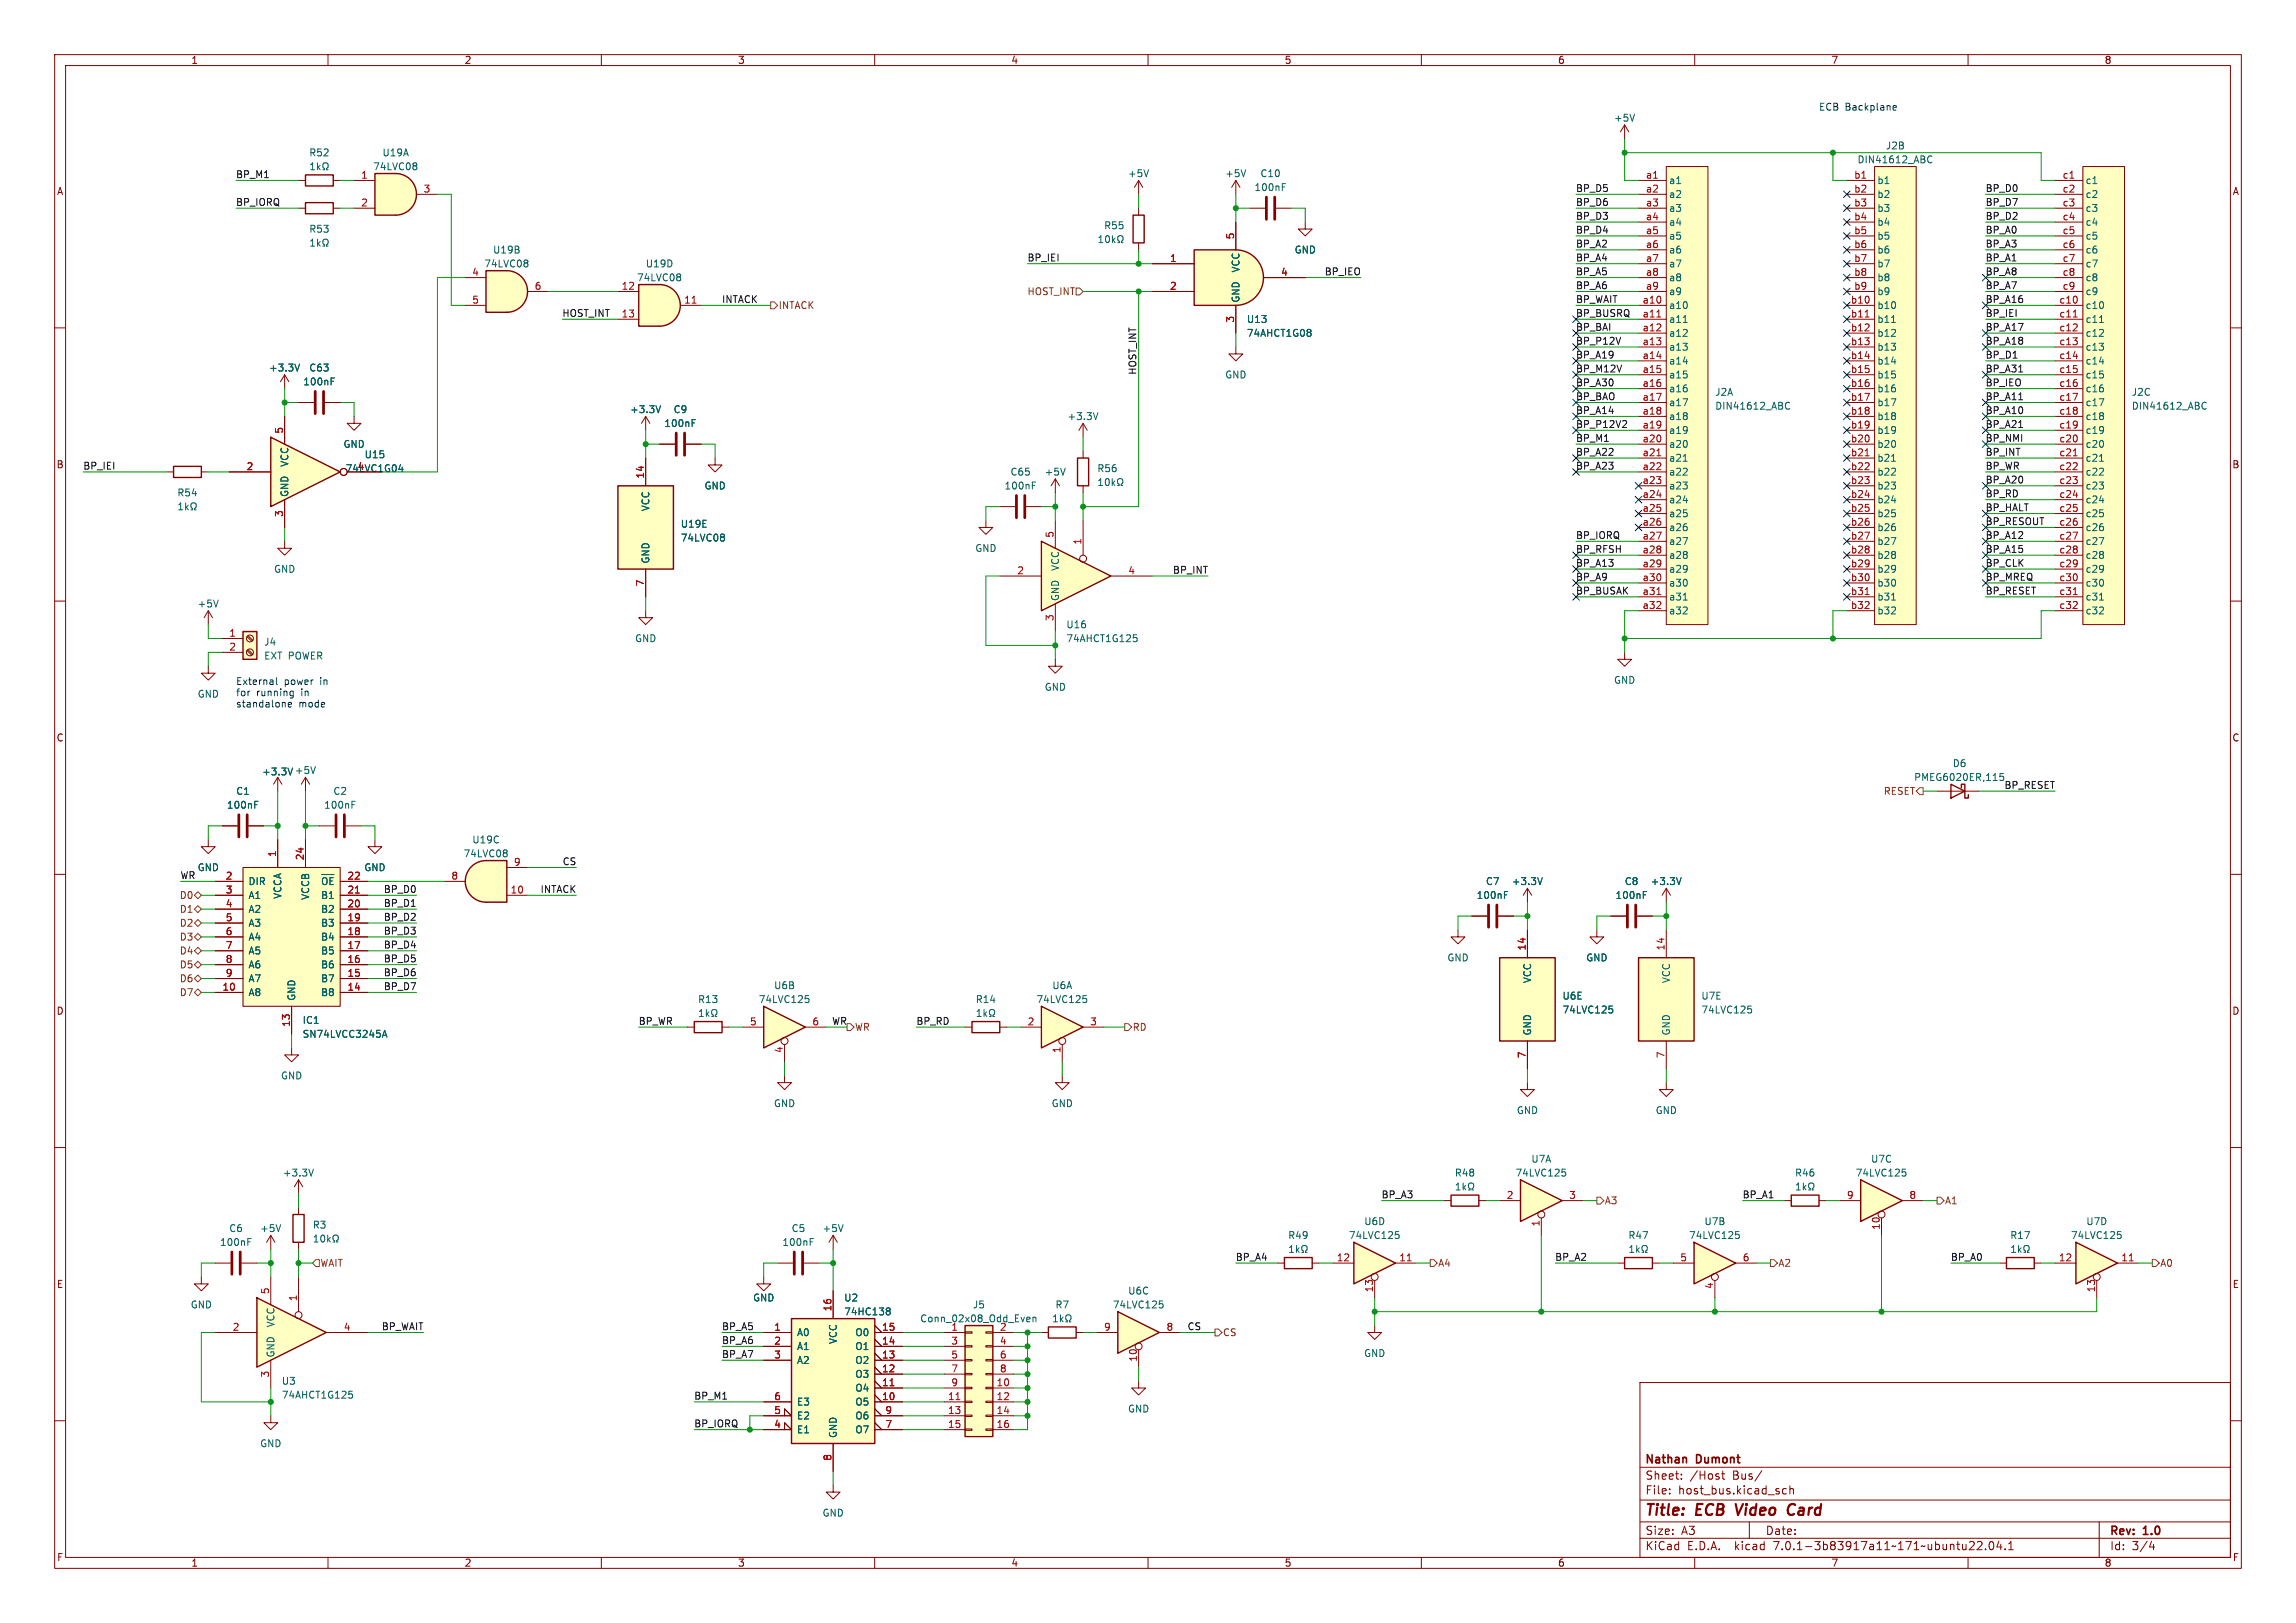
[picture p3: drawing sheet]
<svg xmlns="http://www.w3.org/2000/svg" width="420mm" height="297mm" viewBox="0 0 420 297" stroke-linecap="round" stroke-linejoin="round" font-family="sans-serif">
<defs><g id="words">
<g font-size="2.8" fill="#840000">
<text x="301" y="277.8">Title:</text>
<text x="310.4" y="277.8">ECB Video</text>
<text x="328.3" y="277.8">Card</text>
</g>
<g font-size="2.1" fill="#840000">
<text x="301" y="268.1">Nathan</text>
<text x="310.4" y="268.1">Dumont</text>
<text x="301" y="273.6">File:</text>
<text x="301" y="270.9">Sheet:</text>
<text x="307" y="273.6">host_bus.kicad_sch</text>
<text x="309.1" y="270.9">/Host</text>
<text x="316.9" y="270.9">Bus/</text>
<text x="301" y="281">Size:</text>
<text x="307.6" y="281">A3</text>
<text x="323" y="281">Date:</text>
<text x="386" y="281.2">Rev:</text>
<text x="392.2" y="281.2">1.0</text>
<text x="301" y="283.8">KiCad</text>
<text x="308.6" y="283.8">E.D.A.</text>
<text x="317.4" y="283.8">kicad</text>
<text x="324.5" y="283.8">7.0.1-3b83917a11~171~ubuntu22.04.1</text>
<text x="386" y="283.8">Id:</text>
<text x="390" y="283.8">3/4</text>
</g>
<g font-size="1.8" fill="#840000">
<text x="35" y="11.8">1</text>
<text x="85" y="11.8">2</text>
<text x="135" y="11.8">3</text>
<text x="185" y="11.8">4</text>
<text x="235" y="11.8">5</text>
<text x="285" y="11.8">6</text>
<text x="335" y="11.8">7</text>
<text x="385" y="11.8">8</text>
<text x="10.4" y="35.8">A</text>
<text x="408.4" y="35.8">A</text>
<text x="10.3" y="85.8">B</text>
<text x="408.3" y="85.8">B</text>
<text x="10.3" y="135.8">C</text>
<text x="408.3" y="135.8">C</text>
<text x="10.3" y="185.8">D</text>
<text x="408.3" y="185.8">D</text>
<text x="10.4" y="235.8">E</text>
<text x="408.3" y="235.8">E</text>
<text x="10.4" y="285.8">F</text>
<text x="35" y="286.8">1</text>
<text x="85" y="286.8">2</text>
<text x="135" y="286.8">3</text>
<text x="185" y="286.8">4</text>
<text x="235" y="286.8">5</text>
<text x="285" y="286.8">6</text>
<text x="335" y="286.8">7</text>
<text x="385" y="286.8">8</text>
<text x="408.4" y="285.8">F</text>
</g>
<g font-size="1.8" fill="#006464">
<text x="295.2" y="22.4">+5V</text>
<text x="56.5" y="28.8">R52</text>
<text x="69.9" y="28.8">U19A</text>
<text x="344.9" y="27.5">J2B</text>
<text x="68.2" y="31.3">74LVC08</text>
<text x="206.3" y="32.6">+5V</text>
<text x="224.1" y="32.6">+5V</text>
<text x="229.4" y="35.1">100nF</text>
<text x="230.5" y="32.6">C10</text>
<text x="305.3" y="33.8">a1</text>
<text x="339.7" y="30">DIN41612_ABC</text>
<text x="343.4" y="33.8">b1</text>
<text x="381.5" y="33.8">c1</text>
<text x="305.3" y="36.4">a2</text>
<text x="305.3" y="38.9">a3</text>
<text x="305.3" y="41.5">a4</text>
<text x="343.4" y="36.4">b2</text>
<text x="343.4" y="38.9">b3</text>
<text x="343.4" y="41.5">b4</text>
<text x="381.5" y="36.4">c2</text>
<text x="381.5" y="38.9">c3</text>
<text x="381.5" y="41.5">c4</text>
<text x="56.5" y="42.7">R53</text>
<text x="90.1" y="46.5">U19B</text>
<text x="201.9" y="42.1">R55</text>
<text x="236.8" y="46.5">GND</text>
<text x="305.3" y="44">a5</text>
<text x="305.3" y="46.5">a6</text>
<text x="343.4" y="44">b5</text>
<text x="343.4" y="46.5">b6</text>
<text x="381.5" y="44">c5</text>
<text x="381.5" y="46.5">c6</text>
<text x="88.5" y="49.1">74LVC08</text>
<text x="116.5" y="51.6">74LVC08</text>
<text x="118.1" y="49.1">U19D</text>
<text x="226.9" y="50" transform="rotate(-90 226.9 50)">VCC</text>
<text x="305.3" y="49.1">a7</text>
<text x="305.3" y="51.6">a8</text>
<text x="343.4" y="49.1">b7</text>
<text x="343.4" y="51.6">b8</text>
<text x="381.5" y="49.1">c7</text>
<text x="381.5" y="51.6">c8</text>
<text x="226.9" y="55.4" transform="rotate(-90 226.9 55.4)">GND</text>
<text x="228" y="59.2">U13</text>
<text x="305.3" y="56.7">a10</text>
<text x="305.3" y="59.2">a11</text>
<text x="305.3" y="54.2">a9</text>
<text x="343.4" y="56.7">b10</text>
<text x="343.4" y="59.2">b11</text>
<text x="343.4" y="54.2">b9</text>
<text x="381.5" y="56.7">c10</text>
<text x="381.5" y="59.2">c11</text>
<text x="381.5" y="54.2">c9</text>
<text x="228" y="61.8">74AHCT1G08</text>
<text x="305.3" y="61.8">a12</text>
<text x="305.3" y="64.3">a13</text>
<text x="343.4" y="61.8">b12</text>
<text x="343.4" y="64.3">b13</text>
<text x="381.5" y="61.8">c12</text>
<text x="381.5" y="64.3">c13</text>
<text x="49.2" y="68.1">+3.3V</text>
<text x="55.4" y="70.7">100nF</text>
<text x="56.5" y="68.1">C63</text>
<text x="224.1" y="69.4">GND</text>
<text x="305.3" y="66.9">a14</text>
<text x="305.3" y="69.4">a15</text>
<text x="305.3" y="71.9">a16</text>
<text x="343.4" y="66.9">b14</text>
<text x="343.4" y="69.4">b15</text>
<text x="343.4" y="71.9">b16</text>
<text x="381.5" y="66.9">c14</text>
<text x="381.5" y="69.4">c15</text>
<text x="381.5" y="71.9">c16</text>
<text x="115.2" y="75.8">+3.3V</text>
<text x="123.2" y="75.8">C9</text>
<text x="195.2" y="77">+3.3V</text>
<text x="305.3" y="74.5">a17</text>
<text x="305.3" y="77">a18</text>
<text x="313.7" y="72.6">J2A</text>
<text x="313.7" y="75.1">DIN41612_ABC</text>
<text x="343.4" y="74.5">b17</text>
<text x="343.4" y="77">b18</text>
<text x="381.5" y="74.5">c17</text>
<text x="381.5" y="77">c18</text>
<text x="389.9" y="72.6">J2C</text>
<text x="389.9" y="75.1">DIN41612_ABC</text>
<text x="62.8" y="82.1">GND</text>
<text x="121.5" y="78.3">100nF</text>
<text x="305.3" y="79.6">a19</text>
<text x="305.3" y="82.1">a20</text>
<text x="343.4" y="79.6">b19</text>
<text x="343.4" y="82.1">b20</text>
<text x="381.5" y="79.6">c19</text>
<text x="381.5" y="82.1">c20</text>
<text x="52.9" y="85.5" transform="rotate(-90 52.9 85.5)">VCC</text>
<text x="63.2" y="86.6">74LVC1G04</text>
<text x="66.6" y="84">U15</text>
<text x="128.8" y="89.7">GND</text>
<text x="183.7" y="89.7">100nF</text>
<text x="184.8" y="87.2">C65</text>
<text x="191" y="87.2">+5V</text>
<text x="200.7" y="86.6">R56</text>
<text x="305.3" y="84.6">a21</text>
<text x="305.3" y="87.2">a22</text>
<text x="305.3" y="89.7">a23</text>
<text x="343.4" y="84.6">b21</text>
<text x="343.4" y="87.2">b22</text>
<text x="343.4" y="89.7">b23</text>
<text x="381.5" y="84.6">c21</text>
<text x="381.5" y="87.2">c22</text>
<text x="381.5" y="89.7">c23</text>
<text x="32.4" y="91">R54</text>
<text x="52.9" y="90.9" transform="rotate(-90 52.9 90.9)">GND</text>
<text x="118.9" y="93.7" transform="rotate(-90 118.9 93.7)">VCC</text>
<text x="305.3" y="92.3">a24</text>
<text x="305.3" y="94.8">a25</text>
<text x="343.4" y="92.3">b24</text>
<text x="343.4" y="94.8">b25</text>
<text x="381.5" y="92.3">c24</text>
<text x="381.5" y="94.8">c25</text>
<text x="124.5" y="96.7">U19E</text>
<text x="124.5" y="99.3">74LVC08</text>
<text x="178.3" y="101.2">GND</text>
<text x="305.3" y="97.3">a26</text>
<text x="305.3" y="99.9">a27</text>
<text x="343.4" y="97.3">b26</text>
<text x="343.4" y="99.9">b27</text>
<text x="381.5" y="97.3">c26</text>
<text x="381.5" y="99.9">c27</text>
<text x="50.1" y="105">GND</text>
<text x="118.9" y="103.1" transform="rotate(-90 118.9 103.1)">GND</text>
<text x="193.9" y="104.6" transform="rotate(-90 193.9 104.6)">VCC</text>
<text x="305.3" y="102.4">a28</text>
<text x="305.3" y="105">a29</text>
<text x="305.3" y="107.5">a30</text>
<text x="343.4" y="102.4">b28</text>
<text x="343.4" y="105">b29</text>
<text x="343.4" y="107.5">b30</text>
<text x="381.5" y="102.4">c28</text>
<text x="381.5" y="105">c29</text>
<text x="381.5" y="107.5">c30</text>
<text x="36.1" y="111.3">+5V</text>
<text x="193.9" y="110" transform="rotate(-90 193.9 110)">GND</text>
<text x="305.3" y="110">a31</text>
<text x="305.3" y="112.6">a32</text>
<text x="343.4" y="110">b31</text>
<text x="343.4" y="112.6">b32</text>
<text x="381.5" y="110">c31</text>
<text x="381.5" y="112.6">c32</text>
<text x="48.3" y="118.3">J4</text>
<text x="116.1" y="117.7">GND</text>
<text x="195" y="115.1">U16</text>
<text x="195" y="117.7">74AHCT1G125</text>
<text x="48.3" y="120.8">EXT POWER</text>
<text x="295.2" y="125.3">GND</text>
<text x="36.1" y="127.8">GND</text>
<text x="191" y="126.6">GND</text>
<text x="47.9" y="142">+3.3V</text>
<text x="53.9" y="141.8">+5V</text>
<text x="350.1" y="143.1">PMEG6020ER,115</text>
<text x="357.2" y="140.5">D6</text>
<text x="41.5" y="148.1">100nF</text>
<text x="43.1" y="145.6">C1</text>
<text x="59.2" y="148.1">100nF</text>
<text x="60.9" y="145.6">C2</text>
<text x="86.3" y="154.5">U19C</text>
<text x="36.1" y="159.6">GND</text>
<text x="66.6" y="159.6">GND</text>
<text x="84.7" y="157">74LVC08</text>
<text x="45.5" y="162.1">DIR</text>
<text x="45.5" y="164.7">A1</text>
<text x="45.5" y="167.2">A2</text>
<text x="51.6" y="164.6" transform="rotate(-90 51.6 164.6)">VCCA</text>
<text x="56.7" y="164.8" transform="rotate(-90 56.7 164.8)">VCCB</text>
<text x="58.6" y="167.2">B2</text>
<text x="58.6" y="164.7">B1</text>
<text x="58.6" y="162.7">~{OE}</text>
<text x="270.1" y="164.7">100nF</text>
<text x="271.7" y="162.1">C7</text>
<text x="276.5" y="162.1">+3.3V</text>
<text x="295.5" y="164.7">100nF</text>
<text x="297.1" y="162.1">C8</text>
<text x="301.9" y="162.1">+3.3V</text>
<text x="45.5" y="169.7">A3</text>
<text x="45.5" y="172.3">A4</text>
<text x="58.6" y="172.3">B4</text>
<text x="58.6" y="169.7">B3</text>
<text x="45.5" y="174.8">A5</text>
<text x="45.5" y="177.4">A6</text>
<text x="45.5" y="179.9">A7</text>
<text x="58.6" y="179.9">B7</text>
<text x="58.6" y="177.4">B6</text>
<text x="58.6" y="174.8">B5</text>
<text x="264.7" y="176.1">GND</text>
<text x="290.1" y="176.1">GND</text>
<text x="45.5" y="182.4">A8</text>
<text x="54.2" y="183.1" transform="rotate(-90 54.2 183.1)">GND</text>
<text x="58.6" y="182.4">B8</text>
<text x="127.6" y="183.7">R13</text>
<text x="138.7" y="183.7">74LVC125</text>
<text x="141.5" y="181.2">U6B</text>
<text x="178.4" y="183.7">R14</text>
<text x="189.5" y="183.7">74LVC125</text>
<text x="192.4" y="181.2">U6A</text>
<text x="280.2" y="180" transform="rotate(-90 280.2 180)">VCC</text>
<text x="285.8" y="183.1">U6E</text>
<text x="285.8" y="185.6">74LVC125</text>
<text x="305.6" y="180" transform="rotate(-90 305.6 180)">VCC</text>
<text x="311.2" y="183.1">U7E</text>
<text x="311.2" y="185.6">74LVC125</text>
<text x="55.3" y="187.5">IC1</text>
<text x="55.3" y="190.1">SN74LVCC3245A</text>
<text x="280.2" y="189.5" transform="rotate(-90 280.2 189.5)">GND</text>
<text x="305.6" y="189.5" transform="rotate(-90 305.6 189.5)">GND</text>
<text x="51.3" y="197.7">GND</text>
<text x="141.5" y="202.8">GND</text>
<text x="192.3" y="202.8">GND</text>
<text x="277.4" y="204">GND</text>
<text x="302.8" y="204">GND</text>
<text x="51.7" y="215.5">+3.3V</text>
<text x="266.1" y="215.5">R48</text>
<text x="277.2" y="215.5">74LVC125</text>
<text x="280.1" y="212.9">U7A</text>
<text x="328.3" y="215.5">R46</text>
<text x="339.4" y="215.5">74LVC125</text>
<text x="342.2" y="212.9">U7C</text>
<text x="41.9" y="225.6">C6</text>
<text x="47.5" y="225.6">+5V</text>
<text x="57.2" y="225">R3</text>
<text x="144.7" y="225.6">C5</text>
<text x="150.4" y="225.6">+5V</text>
<text x="235.6" y="226.9">R49</text>
<text x="246.7" y="226.9">74LVC125</text>
<text x="249.5" y="224.3">U6D</text>
<text x="297.8" y="226.9">R47</text>
<text x="308.9" y="226.9">74LVC125</text>
<text x="311.7" y="224.3">U7B</text>
<text x="367.7" y="226.9">R17</text>
<text x="378.8" y="226.9">74LVC125</text>
<text x="381.6" y="224.3">U7D</text>
<text x="40.2" y="228.2">100nF</text>
<text x="143.1" y="228.2">100nF</text>
<text x="34.8" y="239.6">GND</text>
<text x="137.7" y="238.3">GND</text>
<text x="154.4" y="238.3">U2</text>
<text x="177.9" y="239.6">J5</text>
<text x="193" y="239.6">R7</text>
<text x="203.5" y="239.6">74LVC125</text>
<text x="206.3" y="237">U6C</text>
<text x="50.4" y="243" transform="rotate(-90 50.4 243)">VCC</text>
<text x="145.8" y="244.7">A0</text>
<text x="154.4" y="240.9">74HC138</text>
<text x="156.3" y="244.7">O0</text>
<text x="168.3" y="242.1">Conn_02x08_Odd_Even</text>
<text x="174" y="243.6">1</text>
<text x="182.8" y="243.6">2</text>
<text x="50.4" y="248.4" transform="rotate(-90 50.4 248.4)">GND</text>
<text x="145.8" y="247.2">A1</text>
<text x="145.8" y="249.7">A2</text>
<text x="153.2" y="246.1" transform="rotate(-90 153.2 246.1)">VCC</text>
<text x="156.3" y="249.7">O2</text>
<text x="156.3" y="247.2">O1</text>
<text x="249.5" y="248.5">GND</text>
<text x="51.5" y="256.1">74AHCT1G125</text>
<text x="51.5" y="253.6">U3</text>
<text x="145.8" y="257.4">E3</text>
<text x="156.3" y="257.4">O5</text>
<text x="156.3" y="254.8">O4</text>
<text x="156.3" y="252.3">O3</text>
<text x="145.8" y="262.4">E1</text>
<text x="145.8" y="259.9">E2</text>
<text x="153.2" y="263.1" transform="rotate(-90 153.2 263.1)">GND</text>
<text x="156.3" y="262.4">O7</text>
<text x="156.3" y="259.9">O6</text>
<text x="206.3" y="258.6">GND</text>
<text x="47.5" y="265">GND</text>
<text x="150.4" y="277.7">GND</text>
</g>
<g font-size="1.8" fill="#0000c2">
<text x="332.7" y="20.3">ECB Backplane</text>
<text x="43.2" y="125.4">External</text>
<text x="52" y="125.4">power</text>
<text x="58.6" y="125.4">in</text>
<text x="43.2" y="127.5">for</text>
<text x="43.2" y="129.5">standalone</text>
<text x="46.9" y="127.5">running</text>
<text x="54.7" y="129.5">mode</text>
<text x="55.2" y="127.5">in</text>
</g>
<g font-size="1.8" fill="#0f0f0f">
<text x="43.2" y="32.7">BP_M1</text>
<text x="288.3" y="35.2">BP_D5</text>
<text x="363.2" y="35.2">BP_D0</text>
<text x="43.2" y="37.7">BP_IORQ</text>
<text x="288.3" y="40.3">BP_D3</text>
<text x="288.3" y="37.7">BP_D6</text>
<text x="363.2" y="37.7">BP_D7</text>
<text x="363.2" y="40.3">BP_D2</text>
<text x="188" y="47.9">BP_IEI</text>
<text x="288.3" y="42.8">BP_D4</text>
<text x="288.3" y="47.9">BP_A4</text>
<text x="288.3" y="45.4">BP_A2</text>
<text x="363.2" y="47.9">BP_A1</text>
<text x="363.2" y="42.8">BP_A0</text>
<text x="363.2" y="45.4">BP_A3</text>
<text x="242.2" y="50.5">BP_IEO</text>
<text x="288.3" y="50.5">BP_A5</text>
<text x="288.3" y="53">BP_A6</text>
<text x="363.2" y="50.5">BP_A8</text>
<text x="363.2" y="53">BP_A7</text>
<text x="102.9" y="58.1">HOST_INT</text>
<text x="132.1" y="55.5">INTACK</text>
<text x="288.3" y="55.5">BP_WAIT</text>
<text x="288.3" y="58.1">BP_BUSRQ</text>
<text x="363.2" y="55.5">BP_A16</text>
<text x="363.2" y="58.1">BP_IEI</text>
<text x="288.3" y="63.2">BP_P12V</text>
<text x="288.3" y="60.6">BP_BAI</text>
<text x="288.3" y="65.7">BP_A19</text>
<text x="363.2" y="63.2">BP_A18</text>
<text x="363.2" y="60.6">BP_A17</text>
<text x="363.2" y="65.7">BP_D1</text>
<text x="207.9" y="68.6" transform="rotate(-90 207.9 68.6)">HOST_INT</text>
<text x="288.3" y="68.2">BP_M12V</text>
<text x="288.3" y="70.8">BP_A30</text>
<text x="363.2" y="68.2">BP_A31</text>
<text x="363.2" y="70.8">BP_IEO</text>
<text x="288.3" y="75.9">BP_A14</text>
<text x="288.3" y="73.3">BP_BAO</text>
<text x="363.2" y="75.9">BP_A10</text>
<text x="363.2" y="73.3">BP_A11</text>
<text x="288.3" y="78.4">BP_P12V2</text>
<text x="288.3" y="80.9">BP_M1</text>
<text x="288.3" y="83.5">BP_A22</text>
<text x="363.2" y="83.5">BP_INT</text>
<text x="363.2" y="80.9">BP_NMI</text>
<text x="363.2" y="78.4">BP_A21</text>
<text x="15.2" y="86">BP_IEI</text>
<text x="288.3" y="86">BP_A23</text>
<text x="363.2" y="88.6">BP_A20</text>
<text x="363.2" y="86">BP_WR</text>
<text x="363.2" y="93.6">BP_HALT</text>
<text x="363.2" y="91.1">BP_RD</text>
<text x="288.3" y="101.3">BP_RFSH</text>
<text x="288.3" y="98.7">BP_IORQ</text>
<text x="363.2" y="96.2">BP_RESOUT</text>
<text x="363.2" y="98.7">BP_A12</text>
<text x="363.2" y="101.3">BP_A15</text>
<text x="214.4" y="105.1">BP_INT</text>
<text x="288.3" y="106.3">BP_A9</text>
<text x="288.3" y="103.8">BP_A13</text>
<text x="363.2" y="103.8">BP_CLK</text>
<text x="363.2" y="106.3">BP_MREQ</text>
<text x="288.3" y="108.9">BP_BUSAK</text>
<text x="363.2" y="108.9">BP_RESET</text>
<text x="366.5" y="144.4">BP_RESET</text>
<text x="33" y="160.9">WR</text>
<text x="102.8" y="158.4">CS</text>
<text x="70.1" y="163.5">BP_D0</text>
<text x="70.1" y="166">BP_D1</text>
<text x="98.8" y="163.5">INTACK</text>
<text x="70.1" y="168.6">BP_D2</text>
<text x="70.1" y="173.6">BP_D4</text>
<text x="70.1" y="171.1">BP_D3</text>
<text x="70.1" y="178.7">BP_D6</text>
<text x="70.1" y="176.2">BP_D5</text>
<text x="70.1" y="181.3">BP_D7</text>
<text x="116.8" y="187.6">BP_WR</text>
<text x="152.1" y="187.6">WR</text>
<text x="167.6" y="187.6">BP_RD</text>
<text x="252.7" y="219.4">BP_A3</text>
<text x="318.8" y="219.4">BP_A1</text>
<text x="226.1" y="230.8">BP_A4</text>
<text x="284.5" y="230.8">BP_A2</text>
<text x="356.9" y="230.8">BP_A0</text>
<text x="69.7" y="243.5">BP_WAIT</text>
<text x="132.1" y="243.5">BP_A5</text>
<text x="217.1" y="243.5">CS</text>
<text x="132.1" y="246">BP_A6</text>
<text x="132.1" y="248.6">BP_A7</text>
<text x="127" y="256.2">BP_M1</text>
<text x="127" y="261.3">BP_IORQ</text>
</g>
<g font-size="1.8" fill="#a90000">
<text x="66" y="32.8">1</text>
<text x="77.4" y="35.3">3</text>
<text x="301" y="32.8">a1</text>
<text x="301" y="35.3">a2</text>
<text x="339.1" y="32.8">b1</text>
<text x="339.1" y="35.3">b2</text>
<text x="377.2" y="32.8">c1</text>
<text x="377.2" y="35.3">c2</text>
<text x="66" y="37.8">2</text>
<text x="301" y="37.8">a3</text>
<text x="301" y="40.4">a4</text>
<text x="339.1" y="37.8">b3</text>
<text x="339.1" y="40.4">b4</text>
<text x="377.2" y="37.8">c3</text>
<text x="377.2" y="40.4">c4</text>
<text x="225.8" y="43.8" transform="rotate(-90 225.8 43.8)">5</text>
<text x="301" y="42.9">a5</text>
<text x="301" y="45.5">a6</text>
<text x="339.1" y="42.9">b5</text>
<text x="339.1" y="45.5">b6</text>
<text x="377.2" y="42.9">c5</text>
<text x="377.2" y="45.5">c6</text>
<text x="86.3" y="50.5">4</text>
<text x="97.8" y="53.1">6</text>
<text x="113.7" y="53.1">12</text>
<text x="214" y="48">1</text>
<text x="214" y="53.1">2</text>
<text x="234.3" y="50.5">4</text>
<text x="301" y="48">a7</text>
<text x="301" y="50.5">a8</text>
<text x="301" y="53.1">a9</text>
<text x="339.1" y="48">b7</text>
<text x="339.1" y="50.5">b8</text>
<text x="339.1" y="53.1">b9</text>
<text x="377.2" y="48">c7</text>
<text x="377.2" y="50.5">c8</text>
<text x="377.2" y="53.1">c9</text>
<text x="86.3" y="55.6">5</text>
<text x="113.7" y="58.2">13</text>
<text x="125.1" y="55.6">11</text>
<text x="225.8" y="59.1" transform="rotate(-90 225.8 59.1)">3</text>
<text x="300.4" y="55.6">a10</text>
<text x="300.4" y="58.2">a11</text>
<text x="338.5" y="55.6">b10</text>
<text x="338.5" y="58.2">b11</text>
<text x="376.6" y="55.6">c10</text>
<text x="376.6" y="58.2">c11</text>
<text x="300.4" y="60.7">a12</text>
<text x="300.4" y="63.2">a13</text>
<text x="300.4" y="65.8">a14</text>
<text x="338.5" y="60.7">b12</text>
<text x="338.5" y="63.2">b13</text>
<text x="338.5" y="65.8">b14</text>
<text x="376.6" y="60.7">c12</text>
<text x="376.6" y="63.2">c13</text>
<text x="376.6" y="65.8">c14</text>
<text x="300.4" y="68.3">a15</text>
<text x="300.4" y="70.9">a16</text>
<text x="338.5" y="68.3">b15</text>
<text x="338.5" y="70.9">b16</text>
<text x="376.6" y="68.3">c15</text>
<text x="376.6" y="70.9">c16</text>
<text x="300.4" y="73.4">a17</text>
<text x="300.4" y="75.9">a18</text>
<text x="338.5" y="73.4">b17</text>
<text x="338.5" y="75.9">b18</text>
<text x="376.6" y="73.4">c17</text>
<text x="376.6" y="75.9">c18</text>
<text x="51.8" y="79.4" transform="rotate(-90 51.8 79.4)">5</text>
<text x="300.4" y="78.5">a19</text>
<text x="300.4" y="81">a20</text>
<text x="300.4" y="83.6">a21</text>
<text x="338.5" y="78.5">b19</text>
<text x="338.5" y="81">b20</text>
<text x="338.5" y="83.6">b21</text>
<text x="376.6" y="78.5">c19</text>
<text x="376.6" y="81">c20</text>
<text x="376.6" y="83.6">c21</text>
<text x="45.1" y="86.1">2</text>
<text x="65.4" y="86.1">4</text>
<text x="117.9" y="87.6" transform="rotate(-90 117.9 87.6)">14</text>
<text x="300.4" y="86.1">a22</text>
<text x="300.4" y="88.6">a23</text>
<text x="338.5" y="86.1">b22</text>
<text x="338.5" y="88.6">b23</text>
<text x="376.6" y="86.1">c22</text>
<text x="376.6" y="88.6">c23</text>
<text x="51.8" y="94.6" transform="rotate(-90 51.8 94.6)">3</text>
<text x="300.4" y="91.2">a24</text>
<text x="300.4" y="93.7">a25</text>
<text x="338.5" y="91.2">b24</text>
<text x="338.5" y="93.7">b25</text>
<text x="376.6" y="91.2">c24</text>
<text x="376.6" y="93.7">c25</text>
<text x="192.8" y="98.5" transform="rotate(-90 192.8 98.5)">5</text>
<text x="197.9" y="99.7" transform="rotate(-90 197.9 99.7)">1</text>
<text x="300.4" y="96.3">a26</text>
<text x="300.4" y="98.8">a27</text>
<text x="300.4" y="101.3">a28</text>
<text x="338.5" y="96.3">b26</text>
<text x="338.5" y="98.8">b27</text>
<text x="338.5" y="101.3">b28</text>
<text x="376.6" y="96.3">c26</text>
<text x="376.6" y="98.8">c27</text>
<text x="376.6" y="101.3">c28</text>
<text x="117.9" y="107.3" transform="rotate(-90 117.9 107.3)">7</text>
<text x="186" y="105.2">2</text>
<text x="206.3" y="105.2">4</text>
<text x="300.4" y="103.9">a29</text>
<text x="300.4" y="106.4">a30</text>
<text x="338.5" y="103.9">b29</text>
<text x="338.5" y="106.4">b30</text>
<text x="376.6" y="103.9">c29</text>
<text x="376.6" y="106.4">c30</text>
<text x="192.8" y="113.7" transform="rotate(-90 192.8 113.7)">3</text>
<text x="300.4" y="109">a31</text>
<text x="300.4" y="111.5">a32</text>
<text x="338.5" y="109">b31</text>
<text x="338.5" y="111.5">b32</text>
<text x="376.6" y="109">c31</text>
<text x="376.6" y="111.5">c32</text>
<text x="41.9" y="116.6">1</text>
<text x="41.9" y="119.1">2</text>
<text x="41.2" y="161">2</text>
<text x="50.5" y="156.9" transform="rotate(-90 50.5 156.9)">1</text>
<text x="55.6" y="157.5" transform="rotate(-90 55.6 157.5)">24</text>
<text x="63.5" y="161">22</text>
<text x="82.5" y="161">8</text>
<text x="93.9" y="158.5">9</text>
<text x="41.2" y="163.6">3</text>
<text x="41.2" y="166.1">4</text>
<text x="63.5" y="166.1">20</text>
<text x="63.5" y="163.6">21</text>
<text x="93.3" y="163.6">10</text>
<text x="41.2" y="168.7">5</text>
<text x="41.2" y="171.2">6</text>
<text x="41.2" y="173.7">7</text>
<text x="63.5" y="173.7">17</text>
<text x="63.5" y="171.2">18</text>
<text x="63.5" y="168.7">19</text>
<text x="279.1" y="174" transform="rotate(-90 279.1 174)">14</text>
<text x="304.5" y="174" transform="rotate(-90 304.5 174)">14</text>
<text x="41.2" y="176.3">8</text>
<text x="41.2" y="178.8">9</text>
<text x="63.5" y="178.8">15</text>
<text x="63.5" y="176.3">16</text>
<text x="40.6" y="181.4">10</text>
<text x="63.5" y="181.4">14</text>
<text x="53.1" y="188" transform="rotate(-90 53.1 188)">13</text>
<text x="137.1" y="187.7">5</text>
<text x="148.6" y="187.7">6</text>
<text x="187.9" y="187.7">2</text>
<text x="199.4" y="187.7">3</text>
<text x="143.3" y="192.8" transform="rotate(-90 143.3 192.8)">4</text>
<text x="194.1" y="192.8" transform="rotate(-90 194.1 192.8)">1</text>
<text x="279.1" y="193.7" transform="rotate(-90 279.1 193.7)">7</text>
<text x="304.5" y="193.7" transform="rotate(-90 304.5 193.7)">7</text>
<text x="275.6" y="219.5">2</text>
<text x="287" y="219.5">3</text>
<text x="337.8" y="219.5">9</text>
<text x="349.2" y="219.5">8</text>
<text x="281.7" y="224.5" transform="rotate(-90 281.7 224.5)">1</text>
<text x="343.9" y="225.1" transform="rotate(-90 343.9 225.1)">10</text>
<text x="244.5" y="230.9">12</text>
<text x="255.9" y="230.9">11</text>
<text x="307.3" y="230.9">5</text>
<text x="318.7" y="230.9">6</text>
<text x="376.6" y="230.9">12</text>
<text x="388" y="230.9">11</text>
<text x="49.3" y="236.9" transform="rotate(-90 49.3 236.9)">5</text>
<text x="54.4" y="238.2" transform="rotate(-90 54.4 238.2)">1</text>
<text x="251.2" y="236.5" transform="rotate(-90 251.2 236.5)">13</text>
<text x="313.4" y="235.9" transform="rotate(-90 313.4 235.9)">4</text>
<text x="383.3" y="236.5" transform="rotate(-90 383.3 236.5)">13</text>
<text x="42.5" y="243.6">2</text>
<text x="62.8" y="243.6">4</text>
<text x="141.6" y="243.6">1</text>
<text x="152.1" y="240" transform="rotate(-90 152.1 240)">16</text>
<text x="161.3" y="243.6">15</text>
<text x="201.9" y="243.6">9</text>
<text x="213.3" y="243.6">8</text>
<text x="141.6" y="246.1">2</text>
<text x="141.6" y="248.7">3</text>
<text x="161.3" y="251.2">12</text>
<text x="161.3" y="248.7">13</text>
<text x="161.3" y="246.1">14</text>
<text x="174" y="246.1">3</text>
<text x="174" y="248.7">5</text>
<text x="174" y="251.2">7</text>
<text x="182.8" y="246.1">4</text>
<text x="182.8" y="248.7">6</text>
<text x="182.8" y="251.2">8</text>
<text x="208" y="249.2" transform="rotate(-90 208 249.2)">10</text>
<text x="49.3" y="252.1" transform="rotate(-90 49.3 252.1)">3</text>
<text x="141.6" y="256.3">6</text>
<text x="161.3" y="256.3">10</text>
<text x="161.3" y="253.7">11</text>
<text x="173.4" y="256.3">11</text>
<text x="174" y="253.7">9</text>
<text x="182.2" y="253.7">10</text>
<text x="182.2" y="256.3">12</text>
<text x="141.6" y="261.4">4</text>
<text x="141.6" y="258.8">5</text>
<text x="161.9" y="261.4">7</text>
<text x="161.9" y="258.8">9</text>
<text x="173.4" y="258.8">13</text>
<text x="173.4" y="261.4">15</text>
<text x="182.2" y="258.8">14</text>
<text x="182.2" y="261.4">16</text>
<text x="152.1" y="267.4" transform="rotate(-90 152.1 267.4)">8</text>
</g>
<g font-size="1.8" fill="#725600">
<text x="142.4" y="56.7">INTACK</text>
<text x="187.8" y="54.2">HOST_INT</text>
<text x="344.5" y="145.6">RESET</text>
<text x="32.8" y="164.7">D0</text>
<text x="32.8" y="167.2">D1</text>
<text x="32.8" y="172.3">D3</text>
<text x="32.8" y="169.7">D2</text>
<text x="32.8" y="179.9">D6</text>
<text x="32.8" y="174.8">D4</text>
<text x="32.8" y="177.4">D5</text>
<text x="32.8" y="182.4">D7</text>
<text x="156.4" y="188.8">WR</text>
<text x="207.2" y="188.8">RD</text>
<text x="293.6" y="220.5">A3</text>
<text x="355.8" y="220.5">A1</text>
<text x="58.6" y="232">WAIT</text>
<text x="263.1" y="232">A4</text>
<text x="325.3" y="232">A2</text>
<text x="395.2" y="232">A0</text>
<text x="223.7" y="244.7">CS</text>
</g>
</g></defs>
<g fill="none" stroke="#840000" stroke-width=".18">
<path d="M10 10h400v277h-400zM12 12h396v273h-396zM60 10v2M110 10v2M160 10v2M210 10v2M260 10v2M310 10v2M360 10v2M10 60h2M408 60h2M10 110h2"/>
<path d="M408 110h2M10 160h2M408 160h2M10 210h2M408 210h2M10 260h2M300 253h108v32h-108zM408 260h2M300 278.5h108M300 274.5h108M300 268.5h108M305.4 273.3v.1"/>
<path d="M305.4 272.5v.1M307.6 270.6v.1M307.6 269.8v.1M314.9 269.7h.6M315.1 269.2v1.3l.4 .2M320 278.5v3M322.3 269.1l-1.3 2M326.8 272.5l-.5-.1-.2 .3v.4l.1 .2h.6M327.4 272.5l.2-.1 .4 .1 .1 .9M327.4 271.9v1.5M384 278.5v6.5M60 285v2"/>
<path d="M110 285v2M160 285v2M210 285v2M260 285v2M300 281.5h108M310 285v2M360 285v2M360.2 283.6h.9M361.1 282.2v.5M361.7 282.2l.6-.1 .2 .1 .1 .3-1 1.1h1M363.2 283.5v.1M364.1 282.2l.1-.1a.8 .8 0 0 1 .5 .7 .8 .8 0 0 1-.5 .8 1 1 0 0 1-.1-1.4z"/>
<path d="M365.6 282l-.3 1.1h.9M366 282.6v1M366.8 283.5v.1M367.4 283.6h.9M367.4 282.5l.4-.4v1.5M393.2 283.1h.9M393.9 282.6v1"/>
</g>
<path d="M327.8 275.2a1.2 1.2 0 0 0-.5 1.9l.5 .1" fill="none" stroke="#840000" stroke-width=".4"/>
<path d="M92.7 49.5a3.8 3.8 0 0 1 3.8 3.8 3.8 3.8 0 0 1-3.8 3.9z" fill="#ffffc2" stroke="#ffffc2" stroke-width=".18"/>
<path d="M88.9 49.5h3.8v7.7h-3.8z" fill="#ffffc2"/>
<path d="M207.3 39.4h2v5.1h-2zM88.9 49.5h3.8a3.8 3.8 0 0 1 3.8 3.8 3.8 3.8 0 0 1-3.8 3.9h-3.8zM197.1 83.8h2v5.1h-2zM44.4 115.6h2.6v5.1h-2.6z" fill="none" stroke="#840000" stroke-width=".25"/>
<g fill="none" stroke="#840000" stroke-width=".18">
<path d="M208.3 33v2.6M208.3 38.1v1.3M208.3 33l-.8 1.3M208.3 33l.7 1.3M228.6 38.1h2.8M233.4 38.1h2.8M85.1 50.8h3.8M85.1 55.9h3.8M96.5 53.3h3.8M208.3 44.5v1.2M198.1 77.5v2.5M198.1 77.5l-.7 1.2"/>
<path d="M198.1 77.5l.8 1.2M198.1 82.6v1.2M198.1 88.9v1.3M38.1 111.8l-.8 1.2M38.1 111.8v2.5M38.1 111.8l.8 1.2M40.6 116.8h3.8M40.6 119.4h3.8M45.2 119l.9 .9M45.2 116.5l.9 .8M45.4 118.9l.8 .8M45.4 116.3l.8 .9"/>
<path d="M38.1 121.9v1.3h1.3l-1.3 1.3-1.3-1.3h1.3M193 120.7v1.2h1.3l-1.3 1.3-1.2-1.3h1.2M38.1 153.7v1.2h1.3l-1.3 1.3-1.3-1.3h1.3M40.6 151.1h2.8M44.4 158.8h17.8v25.4h-17.8zM45.5 151.1h2.8M50.8 142.2v2.6M50.8 153.7v5.1M50.8 142.2l-.8 1.3M50.8 142.2l.8 1.3M55.9 142.2v2.6M55.9 153.7v5.1"/>
<path d="M55.9 142.2l-.8 1.3M55.9 142.2l.7 1.3M68.6 153.7v1.2h1.2l-1.2 1.3-1.3-1.3h1.3M39.4 179.1h5M39.4 176.5h5M39.4 174h5M39.4 171.5h5M39.4 168.9h5M39.4 161.3h5M39.4 166.4h5M39.4 163.8h5M62.2 179.1h5.1"/>
<path d="M62.2 176.5h5.1M62.2 174h5.1M62.2 171.5h5.1M62.2 168.9h5.1M62.2 161.3h5.1M62.2 166.4h5.1M62.2 163.8h5.1M39.4 181.6h5M53.3 191.8v1.2h1.3l-1.3 1.3-1.2-1.3h1.2M53.3 184.2v5M62.2 181.6h5.1"/>
<circle cx="45.7" cy="119.4" r=".63"/>
<circle cx="45.7" cy="116.8" r=".63"/>
</g>
<g fill="none" stroke="#006464" stroke-width=".18">
<path d="M210.1 31.1l-.4 1.2M234.6 33.6h.6M96.3 47.6l.3 .2-.3 .3 .3 .3v.2l-.3 .2M201 44.4h.7M201 43.5l.4-.4v1.3M202.3 43.3l.2-.2a.68 .68 0 0 1 .5 .7 .68 .68 0 0 1-.5 .6l-.3-.5zM203.5 43.1v1.3M203.6 43.9l.4 .5M204 43.6l-.5 .4M204.5 44.4h.3v-.2a.54 .54 0 0 1-.3-.8 .54 .54 0 0 1 .7-.2 .58 .58 0 0 1-.1 1v.2h.3M200.8 75.5l-.4 1.3M201 88.9h.7"/>
<path d="M201 87.9l.3-.3v1.3M202.3 87.7l.2-.1a.68 .68 0 0 1 .4 .6 .68 .68 0 0 1-.4 .7l-.3-.5zM203.5 87.6v1.3M203.6 88.4l.3 .5M203.9 88l-.4 .5M204.4 88.9h.3v-.3a.54 .54 0 0 1-.2-.7 .54 .54 0 0 1 .7-.3 .58 .58 0 0 1-.1 1v.3h.3M39.9 109.8l-.4 1.3M46.6 146.6h.6M53.5 140.5l-.4 1.3M57.7 140.3l-.4 1.3M58.9 160h2.2M59 161a.42 .42 0 0 1 .4-.4 .42 .42 0 0 1 .4 .4"/>
<path d="M61 160.6h-.6v1.3M69.9 189.8l.5-1.3 .4 1.3M70.1 189.5h.6"/>
</g>
<g fill="#ffffc2" stroke="#ffffc2" stroke-width=".18">
<path d="M44.4 158.8h17.8v25.4h-17.8z"/>
<path d="M44.4 115.6h2.6v5.1h-2.6z"/>
<path d="M72.4 31.8a3.8 3.8 0 0 1 3.8 3.8 3.8 3.8 0 0 1-3.8 3.8z"/>
</g>
<path d="M65 163.4h.7" fill="none" stroke="#a90000" stroke-width=".18"/>
<path d="M231.6 36.1v4M233.2 36.1v4M43.7 149.1v4.1M45.2 149.1v4.1" fill="none" stroke="#840000" stroke-width=".51"/>
<path d="M68.6 31.8h3.8v7.6h-3.8z" fill="#ffffc2"/>
<path d="M55.9 32h5.1v2h-5.1zM68.6 31.8h3.8a3.8 3.8 0 0 1 3.8 3.8 3.8 3.8 0 0 1-3.8 3.8h-3.8z" fill="none" stroke="#840000" stroke-width=".25"/>
<path d="M54.6 33h1.3M61 33h1.2M64.8 33h3.8M64.8 38.1h3.8M76.2 35.6h3.8M226.1 33l-.8 1.3M226.1 33v2.6M226.1 33l.7 1.3" fill="none" stroke="#840000" stroke-width=".18"/>
<path d="M56.8 31.1h.7M56.8 30.2l.4-.4v1.3M58.1 29.8v1.3M58.2 30.6l.4 .5M58.6 30.2l-.5 .5M59.1 31.1h.3v-.3a.54 .54 0 0 1-.3-.7 .54 .54 0 0 1 .7-.2 .59 .59 0 0 1-.1 .9v.3h.3M76 29.8l.3 .2-.3 .3 .2 .2 .1 .3-.3 .3M227.9 31.1l-.4 1.2" fill="none" stroke="#006464" stroke-width=".18"/>
<path d="M226.1 45.7a5.1 5.1 0 0 1 5 5.1 5.1 5.1 0 0 1-5 5.1z" fill="#ffffc2" stroke="#ffffc2" stroke-width=".18"/>
<path d="M218.4 45.7h7.7v10.2h-7.7z" fill="#ffffc2"/>
<path d="M218.4 45.7h7.7a5.1 5.1 0 0 1 5 5.1 5.1 5.1 0 0 1-5 5.1h-7.7zM31.7 85.3h5.1v2.1h-5.1z" fill="none" stroke="#840000" stroke-width=".25"/>
<g fill="none" stroke="#840000" stroke-width=".18">
<path d="M210.8 48.3h7.6M210.8 53.3h7.6M226.1 40.6v5.1M226.1 55.9v5.1M231.1 50.8h7.7M226.1 63.5v1.3h1.2l-1.2 1.2-1.3-1.2h1.3M30.5 86.4h1.2M36.8 86.4h1.3M52.1 99.1v1.2h1.2l-1.2 1.3-1.3-1.3h1.3M182.9 92.7h2.8M187.7 92.7h2.8M193 87.6l-.7 1.3"/>
<path d="M193 87.6v2.6M193 87.6l.8 1.3"/>
</g>
<path d="M239.6 60.3l.2 .2-.2 .3 .2 .3v.2l-.2 .2M32.7 93.3h.7M32.7 92.4l.4-.4v1.3M34 92v1.3M34.1 92.8l.3 .5M34.4 92.5l-.4 .4M34.9 93.3h.3v-.2a.54 .54 0 0 1-.2-.8 .54 .54 0 0 1 .7-.2 .58 .58 0 0 1-.1 1v.2h.3M188.8 88.2h.6M194.9 85.7l-.5 1.2" fill="none" stroke="#006464" stroke-width=".18"/>
<path d="M185.9 90.7v4M187.5 90.7v4" fill="none" stroke="#840000" stroke-width=".51"/>
<path d="M190.5 99.1l12.7 6.3-12.7 6.4z" fill="#ffffc2"/>
<path d="M190.5 99.1l12.7 6.3-12.7 6.4z" fill="none" stroke="#840000" stroke-width=".25"/>
<g fill="none" stroke="#840000" stroke-width=".18">
<path d="M193 95.3v5M198.1 95.3v6.3M182.9 105.4h7.6M193 110.5v5.1M203.2 105.4h7.6"/>
<circle cx="198.1" cy="102.2" r=".63"/>
</g>
<path d="M207.3 116.2h.6M207.5 116.6h.3l.2 .3-.1 .4-.4 .1" fill="none" stroke="#006464" stroke-width=".18"/>
<path d="M309.9 227.3l7.6 3.8-7.6 3.8z" fill="#ffffc2"/>
<path d="M309.9 227.3l7.6 3.8-7.6 3.8z" fill="none" stroke="#840000" stroke-width=".25"/>
<g fill="none" stroke="#840000" stroke-width=".18">
<path d="M306.1 231.1h3.8M313.7 234.3v3.2M317.5 231.1h3.8"/>
<circle cx="313.7" cy="233.7" r=".63"/>
</g>
<path d="M317.5 225.4h.6M317.6 225.9h.3l.3 .2-.1 .4-.5 .1" fill="none" stroke="#006464" stroke-width=".18"/>
<path d="M86.2 158.6a3.8 3.8 0 0 1 2.7-1.1v7.6a3.8 3.8 0 0 1-3.5-2.4 3.8 3.8 0 0 1 .8-4.1z" fill="#ffffc2" stroke="#ffffc2" stroke-width=".18"/>
<path d="M88.9 157.5h3.8v7.6h-3.8z" fill="#ffffc2"/>
<path d="M86.2 158.6a3.8 3.8 0 0 1 2.7-1.1h3.8v7.6h-3.8a3.8 3.8 0 0 1-3.5-2.4 3.8 3.8 0 0 1 .8-4.1z" fill="none" stroke="#840000" stroke-width=".25"/>
<path d="M92.7 158.8h3.8M81.3 161.3h3.8M92.7 163.8h3.8" fill="none" stroke="#840000" stroke-width=".18"/>
<path d="M92.5 155.5l.3 .3-.3 .3 .3 .2v.3l-.3 .2" fill="none" stroke="#006464" stroke-width=".18"/>
<path d="M139.7 184.2l7.6 3.8-7.6 3.8z" fill="#ffffc2"/>
<path d="M127 186.9h5.1v2.1h-5.1zM139.7 184.2l7.6 3.8-7.6 3.8zM177.8 186.9h5.1v2.1h-5.1z" fill="none" stroke="#840000" stroke-width=".25"/>
<g fill="none" stroke="#840000" stroke-width=".18">
<path d="M125.7 188h1.3M132.1 188h1.2M135.9 188h3.8M143.5 196.9v1.2h1.3l-1.3 1.3-1.3-1.3h1.3M143.5 191.1v3.2M147.3 188h3.8M176.5 188h1.3M182.9 188h1.2"/>
<circle cx="143.5" cy="190.5" r=".63"/>
</g>
<g fill="none" stroke="#006464" stroke-width=".18">
<path d="M127.9 186h.8M127.9 185.1l.4-.4v1.3M129.2 184.7v1.3M129.3 185.5l.4 .5M129.7 185.2l-.5 .4M130.2 186h.3v-.2a.54 .54 0 0 1-.3-.8 .54 .54 0 0 1 .8-.2 .58 .58 0 0 1-.2 1v.2h.3M147.3 182.2h.6M147.4 182.7h.3l.3 .2-.1 .4-.5 .2M178.7 186h.8M178.7 185.1l.4-.4v1.3M180 184.7v1.3M180.1 185.5l.4 .5"/>
<path d="M180.5 185.2l-.5 .4M181 186h.3v-.2a.54 .54 0 0 1-.3-.8 .54 .54 0 0 1 .8-.2 .58 .58 0 0 1-.2 1v.2h.3"/>
</g>
<path d="M120.6 52.1a3.8 3.8 0 0 1 3.8 3.8 3.8 3.8 0 0 1-3.8 3.8z" fill="#ffffc2" stroke="#ffffc2" stroke-width=".18"/>
<path d="M116.8 52.1h3.8v7.6h-3.8z" fill="#ffffc2"/>
<path d="M116.8 52.1h3.8a3.8 3.8 0 0 1 3.8 3.8 3.8 3.8 0 0 1-3.8 3.8h-3.8zM113 88.9h10.2v15.2h-10.2zM356.9 143.5l2.5 1.3-2.5 1.3zM358.8 144.1v-.6h.6v2.6h.6v-.7M144.8 241.3h15.2v22.9h-15.2zM176.5 242.6h5.1v20.3h-5.1z" fill="none" stroke="#840000" stroke-width=".25"/>
<g fill="none" stroke="#840000" stroke-width=".18">
<path d="M297.2 22.9l-.8 1.2M297.2 22.9v2.5M297.2 22.9l.7 1.2M299.7 33h5.1M299.7 35.6h5.1M299.7 38.1h5.1M304.8 30.5h7.6v83.8h-7.6zM337.8 33h5.1M337.8 35.6h5.1M337.8 38.1h5.1M342.9 30.5h7.6v83.8h-7.6zM375.9 33h5.1"/>
<path d="M375.9 35.6h5.1M375.9 38.1h5.1M381 30.5h7.6v83.8h-7.6zM113 53.3h3.8M113 58.4h3.8M124.5 55.9h3.8M299.7 55.9h5.1M299.7 53.3h5.1M299.7 58.4h5.1M299.7 40.6h5.1M299.7 43.2h5.1M299.7 45.7h5.1"/>
<path d="M299.7 48.3h5.1M299.7 50.8h5.1M337.8 55.9h5.1M337.8 53.3h5.1M337.8 58.4h5.1M337.8 40.6h5.1M337.8 43.2h5.1M337.8 45.7h5.1M337.8 48.3h5.1M337.8 50.8h5.1M375.9 55.9h5.1M375.9 53.3h5.1"/>
<path d="M375.9 58.4h5.1M375.9 40.6h5.1M375.9 43.2h5.1M375.9 45.7h5.1M375.9 48.3h5.1M375.9 50.8h5.1M118.1 76.2l-.8 1.3M118.1 76.2v2.5M118.1 76.2l.8 1.3M299.7 61h5.1M299.7 63.5h5.1M299.7 66h5.1"/>
<path d="M299.7 68.6h5.1M299.7 71.1h5.1M299.7 73.7h5.1M299.7 76.2h5.1M299.7 78.7h5.1M337.8 61h5.1M337.8 63.5h5.1M337.8 66h5.1M337.8 68.6h5.1M337.8 71.1h5.1M337.8 73.7h5.1M337.8 76.2h5.1"/>
<path d="M337.8 78.7h5.1M375.9 61h5.1M375.9 63.5h5.1M375.9 66h5.1M375.9 68.6h5.1M375.9 71.1h5.1M375.9 73.7h5.1M375.9 76.2h5.1M375.9 78.7h5.1M118.1 83.8v5.1M120.6 81.3h2.8M125.5 81.3h2.8"/>
<path d="M130.8 83.8v1.3h1.3l-1.3 1.3-1.3-1.3h1.3M180.3 95.3v1.2h1.3l-1.3 1.3-1.2-1.3h1.2M299.7 81.3h5.1M299.7 83.8h5.1M299.7 86.4h5.1M299.7 88.9h5.1M299.7 91.4h5.1M299.7 94h5.1M299.7 96.5h5.1M299.7 99.1h5.1M337.8 81.3h5.1M337.8 83.8h5.1"/>
<path d="M337.8 86.4h5.1M337.8 88.9h5.1M337.8 91.4h5.1M337.8 94h5.1M337.8 96.5h5.1M337.8 99.1h5.1M375.9 81.3h5.1M375.9 83.8h5.1M375.9 86.4h5.1M375.9 88.9h5.1M375.9 91.4h5.1M375.9 94h5.1"/>
<path d="M375.9 96.5h5.1M375.9 99.1h5.1M118.1 111.8v1.2h1.3l-1.3 1.3-1.3-1.3h1.3M118.1 104.1v5.1M297.2 119.4v1.3h1.2l-1.2 1.2-1.3-1.2h1.3M299.7 101.6h5.1M299.7 104.1h5.1M299.7 106.7h5.1M299.7 109.2h5.1M299.7 111.8h5.1M337.8 101.6h5.1M337.8 104.1h5.1"/>
<path d="M337.8 106.7h5.1M337.8 109.2h5.1M337.8 111.8h5.1M375.9 101.6h5.1M375.9 104.1h5.1M375.9 106.7h5.1M375.9 109.2h5.1M375.9 111.8h5.1M58.4 151.1h2.8M63.2 151.1h2.8M354.3 144.8h7.6M304.8 162.6l-.8 1.2"/>
<path d="M304.8 162.6v2.5M304.8 162.6l.8 1.2M142.2 231.1h2.8M147.1 231.1h2.8M152.4 226.1l-.8 1.2M152.4 226.1v2.5M152.4 236.2v5.1M152.4 226.1l.8 1.2M139.7 259.1h5.1l-1.3-1.3v1.3M139.7 243.8h5.1M139.7 256.5h5.1M139.7 248.9h5.1"/>
<path d="M139.7 246.4h5.1M160 243.8h5.1M160 256.5h5.1M160 255.3l1.3 1.2M160 254h5.1M160 252.7l1.3 1.3M160 251.5h5.1M160 250.2l1.3 1.3M160 248.9h5.1M160 247.6l1.3 1.3M160 246.4h5.1M160 245.1l1.3 1.3"/>
<path d="M160 242.6l1.3 1.2M160 259.1h5.1M160 257.8l1.3 1.3M172.7 243.8h3.8M172.7 256.5h3.8M172.7 254h3.8M172.7 251.5h3.8M172.7 248.9h3.8M172.7 246.4h3.8M172.7 259.1h3.8M176.5 259h1.3v.2h-1.3zM176.5 256.4h1.3v.3h-1.3z"/>
<path d="M176.5 253.9h1.3v.2h-1.3zM176.5 251.3h1.3v.3h-1.3zM176.5 248.8h1.3v.2h-1.3zM176.5 246.3h1.3v.2h-1.3zM176.5 243.7h1.3v.3h-1.3zM180.3 259h1.3v.2h-1.3zM180.3 256.4h1.3v.3h-1.3zM180.3 253.9h1.3v.2h-1.3zM180.3 251.3h1.3v.3h-1.3zM180.3 248.8h1.3v.2h-1.3zM180.3 246.3h1.3v.2h-1.3zM180.3 243.7h1.3v.3h-1.3z"/>
<path d="M181.6 243.8h3.8M181.6 256.5h3.8M181.6 254h3.8M181.6 251.5h3.8M181.6 248.9h3.8M181.6 246.4h3.8M181.6 259.1h3.8M208.3 252.7v1.3h1.2l-1.2 1.3-1.3-1.3h1.3M139.7 261.6h5.1l-1.3-1.3v1.3M152.4 271.8v1.2h1.3l-1.3 1.3-1.3-1.3h1.3M152.4 264.2v5M160 261.6h5.1"/>
<path d="M160 260.3l1.3 1.3M172.7 261.6h3.8M176.5 261.5h1.3v.2h-1.3zM180.3 261.5h1.3v.2h-1.3zM181.6 261.6h3.8"/>
</g>
<path d="M126.6 55.5h.7M303.1 58h.7M341.2 58h.7M379.2 58h.8M303.1 83.4h.7M341.2 83.4h.7M379.2 83.4h.8M303.1 108.8h.7M341.2 108.8h.7M379.2 108.8h.8M162.8 253.6h.7M174.9 256.1h.7" fill="none" stroke="#a90000" stroke-width=".18"/>
<g fill="none" stroke="#006464" stroke-width=".18">
<path d="M299 20.9l-.4 1.3M352.8 28.6l.4-.1 .2 .1M353.4 29.7l-.2 .1-.4-.1M124.3 50.1l.2 .3-.2 .3 .2 .2v.2l-.2 .3M307.9 59h.7M346 59h.7M384 59h.8M120.8 74.2l-.4 1.3M126.6 76.8h.6M326.8 73.7l.3-.1 .3 .1M327.4 74.8l-.3 .1-.3-.1M403 73.7l.3-.1 .3 .1"/>
<path d="M403.6 74.8l-.3 .1-.3-.1M132.3 97.7l.2 .3-.2 .3 .2 .1v.4l-.2 .2M307.9 84.4h.7M346 84.4h.7M384 84.4h.8M307.9 109.8h.7M346 109.8h.7M384 109.8h.8M64.4 146.6h.6M365.8 142.7l.5 .1M366.5 141.6h-.6l-.1 .6 .2-.2 .4 .1 .1 .5M307.5 160.6l-.4 1.3"/>
<path d="M148.2 226.6h.6M154.2 224.1l-.4 1.3M162.3 239.3h.3l.2 .3-.2 .3M162.3 239.9h.3M162.6 239.9l.2 .1v.4l-.2 .2h-.3M188 241l.4 .1v.2l-.6 .2M188.4 241.8l-.4 .1M189 241.2l.1-.2 .3 .1 .1 .8M189 241v.9"/>
</g>
<path d="M123.7 79.2v4.1M125.2 79.2v4.1M61.5 149.1v4.1M63 149.1v4.1M145.3 229.1v4.1M146.8 229.1v4.1" fill="none" stroke="#840000" stroke-width=".51"/>
<g fill="#ffffc2" stroke="#ffffc2" stroke-width=".18">
<path d="M113 88.9h10.2v15.2h-10.2z"/>
<path d="M381 30.5h7.6v83.8h-7.6z"/>
<path d="M304.8 30.5h7.6v83.8h-7.6z"/>
<path d="M342.9 30.5h7.6v83.8h-7.6z"/>
<path d="M144.8 241.3h15.2v22.9h-15.2z"/>
<path d="M176.5 242.6h5.1v20.3h-5.1z"/>
</g>
<path d="M190.5 184.2l7.6 3.8-7.6 3.8z" fill="#ffffc2"/>
<path d="M190.5 184.2l7.6 3.8-7.6 3.8zM265.4 218.7h5.1v2h-5.1z" fill="none" stroke="#840000" stroke-width=".25"/>
<g fill="none" stroke="#840000" stroke-width=".18">
<path d="M266.7 170.2v1.3h1.3l-1.3 1.2-1.3-1.2h1.3M294.6 167.6h2.8M299.5 167.6h2.8M186.7 188h3.8M194.3 191.1v3.2M198.1 188h3.8M264.2 219.7h1.2M270.5 219.7h1.3"/>
<circle cx="194.3" cy="190.5" r=".63"/>
</g>
<path d="M300.6 163.1h.6M198.1 182.2h.6M198.2 182.7h.3l.3 .2-.1 .4-.5 .2M266.4 217.8h.7M266.4 216.9l.3-.4v1.3M267.6 216.5v1.3M267.8 217.3l.3 .5M268.1 216.9l-.5 .5M268.6 217.8h.3v-.3a.54 .54 0 0 1-.3-.7 .54 .54 0 0 1 .8-.3 .58 .58 0 0 1-.1 1v.3h.3" fill="none" stroke="#006464" stroke-width=".18"/>
<path d="M297.7 165.6v4.1M299.2 165.6v4.1" fill="none" stroke="#840000" stroke-width=".51"/>
<path d="M47 237.5l12.7 6.3-12.7 6.4z" fill="#ffffc2"/>
<path d="M47 237.5l12.7 6.3-12.7 6.4zM53.6 222.2h2v5.1h-2zM297.2 230.1h5.1v2.1h-5.1z" fill="none" stroke="#840000" stroke-width=".25"/>
<g fill="none" stroke="#840000" stroke-width=".18">
<path d="M238.8 40.6v1.3h1.2l-1.2 1.3-1.3-1.3h1.3M269.2 167.6h2.8M274.1 167.6h2.8M279.4 162.6l-.8 1.2M279.4 162.6v2.5M279.4 162.6l.8 1.2M194.3 196.9v1.2h1.3l-1.3 1.3-1.3-1.3h1.3M54.6 215.9v2.5M54.6 215.9l-.8 1.3M54.6 215.9l.8 1.3M36.8 233.7v1.2h1.3l-1.3 1.3-1.2-1.3h1.2M39.4 231.1h2.8"/>
<path d="M44.2 231.1h2.8M49.5 226.1v2.5M49.5 233.7v5.1M49.5 226.1l-.7 1.2M49.5 226.1l.8 1.2M54.6 221v1.2M54.6 227.3v1.3M54.6 233.7v6.3M139.7 233.7v1.2h1.3l-1.3 1.3-1.3-1.3h1.3M295.9 231.1h1.3M302.3 231.1h1.2M39.4 243.8h7.6"/>
<path d="M49.5 248.9v5.1M59.7 243.8h7.6"/>
<circle cx="54.6" cy="240.7" r=".63"/>
</g>
<g fill="none" stroke="#006464" stroke-width=".18">
<path d="M275.2 163.1h.6M282.1 160.6l-.4 1.3M57.3 213.9l-.4 1.3M45.3 226.6h.6M51.3 224.1l-.4 1.3M57.5 227.3h.7M57.5 226.4l.3-.4v1.3M58.8 226.1l.2-.1a.68 .68 0 0 1 .4 .6 .68 .68 0 0 1-.4 .7l-.3-.5zM59.9 226v1.3M60.1 226.8l.3 .5M60.4 226.4l-.5 .5M60.9 227.3h.3v-.3a.54 .54 0 0 1-.3-.7 .54 .54 0 0 1 .8-.2 .58 .58 0 0 1-.1 .9v.3h.3"/>
<path d="M298.1 229.2h.7M298.1 228.3l.4-.4v1.3M299.4 227.9v1.3M299.5 228.7l.4 .5M299.9 228.3l-.5 .5M300.4 229.2h.3v-.3a.54 .54 0 0 1-.3-.7 .54 .54 0 0 1 .7-.2 .58 .58 0 0 1-.1 .9v.3h.3M63.8 254.6h.6M64 255.1h.3l.2 .2-.1 .4-.4 .2"/>
</g>
<path d="M272.3 165.6v4.1M273.8 165.6v4.1M42.4 229.1v4.1M43.9 229.1v4.1" fill="none" stroke="#840000" stroke-width=".51"/>
<path d="M204.5 240l7.6 3.8-7.6 3.8z" fill="#ffffc2"/>
<path d="M191.8 242.8h5v2.1h-5zM204.5 240l7.6 3.8-7.6 3.8z" fill="none" stroke="#840000" stroke-width=".25"/>
<g fill="none" stroke="#840000" stroke-width=".18">
<path d="M190.5 243.8h1.3M196.8 243.8h1.3M200.7 243.8h3.8M208.3 247v3.2M212.1 243.8h3.8"/>
<circle cx="208.3" cy="246.4" r=".63"/>
</g>
<path d="M212.1 238.1h.6M212.2 238.6h.3l.3 .2-.1 .4-.5 .1M192.7 241.9h.7M192.7 241l.4-.4v1.3M194 240.6v1.3M194.1 241.4l.4 .5M194.5 241l-.5 .5M194.9 241.9h.3v-.3a.54 .54 0 0 1-.2-.7 .54 .54 0 0 1 .7-.2l.2 .1a.6 .6 0 0 1-.3 .8v.3h.3" fill="none" stroke="#006464" stroke-width=".18"/>
<path d="M278.1 215.9l7.6 3.8-7.6 3.8z" fill="#ffffc2"/>
<path d="M278.1 215.9l7.6 3.8-7.6 3.8zM367 230.1h5.1v2.1h-5.1z" fill="none" stroke="#840000" stroke-width=".25"/>
<g fill="none" stroke="#840000" stroke-width=".18">
<path d="M52.1 68.6l-.8 1.3M52.1 68.6v2.5M52.1 68.6l.7 1.3M54.6 73.7h2.8M59.4 73.7h2.8M279.4 198.1v1.3h1.3l-1.3 1.3-1.3-1.3h1.3M274.3 219.7h3.8M285.7 219.7h3.9M281.9 222.9v3.2M365.8 231.1h1.2M372.1 231.1h1.3"/>
<circle cx="281.9" cy="222.2" r=".63"/>
</g>
<path d="M54.8 66.6l-.4 1.3M60.6 69.2h.6M285.7 213.9h.7M285.9 214.4h.3l.2 .3v.4l-.5 .1M368 229.2h.7M368 228.3l.3-.4v1.3M369.2 227.9v1.3M369.4 228.7l.3 .5M369.7 228.3l-.5 .5M370.2 229.2h.3v-.3a.54 .54 0 0 1-.3-.7 .54 .54 0 0 1 .8-.2 .58 .58 0 0 1-.1 .9v.3h.3" fill="none" stroke="#006464" stroke-width=".18"/>
<path d="M57.7 71.6v4.1M59.2 71.6v4.1" fill="none" stroke="#840000" stroke-width=".51"/>
<path d="M340.4 215.9l7.6 3.8-7.6 3.8z" fill="#ffffc2"/>
<path d="M327.7 218.7h5v2h-5zM340.4 215.9l7.6 3.8-7.6 3.8zM234.9 230.1h5.1v2.1h-5.1z" fill="none" stroke="#840000" stroke-width=".25"/>
<g fill="none" stroke="#840000" stroke-width=".18">
<path d="M292.1 170.2v1.3h1.3l-1.3 1.2-1.3-1.2h1.3M326.4 219.7h1.3M332.7 219.7h1.3M336.5 219.7h3.9M348 219.7h3.8M233.7 231.1h1.2M240 231.1h1.3M344.2 222.9v3.2"/>
<circle cx="344.2" cy="222.2" r=".63"/>
</g>
<g fill="none" stroke="#006464" stroke-width=".18">
<path d="M328.6 217.8h.7M328.6 216.9l.4-.4v1.3M329.9 216.5v1.3M330 217.3l.3 .5M330.3 216.9l-.4 .5M330.8 217.8h.3v-.3a.54 .54 0 0 1-.2-.7 .54 .54 0 0 1 .7-.3 .58 .58 0 0 1-.1 1v.3h.3M348 213.9h.6M348.1 214.4h.3l.2 .3v.4l-.5 .1M235.9 229.2h.7M235.9 228.3l.4-.4v1.3M237.2 227.9v1.3M237.3 228.7l.3 .5"/>
<path d="M237.6 228.3l-.4 .5M238.1 229.2h.3v-.3a.54 .54 0 0 1-.2-.7 .54 .54 0 0 1 .7-.2l.1 .1a.6 .6 0 0 1-.2 .8v.3h.3"/>
</g>
<path d="M379.7 227.3l7.6 3.8-7.6 3.8z" fill="#ffffc2"/>
<path d="M55.9 37.1h5.1v2h-5.1zM379.7 227.3l7.6 3.8-7.6 3.8z" fill="none" stroke="#840000" stroke-width=".25"/>
<g fill="none" stroke="#840000" stroke-width=".18">
<path d="M54.6 38.1h1.3M61 38.1h1.2M64.8 76.2v1.3h1.2l-1.2 1.2-1.3-1.2h1.3M375.9 231.1h3.8M383.5 234.3v3.2M387.3 231.1h3.9M251.5 242.6v1.2h1.2l-1.2 1.3-1.3-1.3h1.3"/>
<circle cx="383.5" cy="233.7" r=".63"/>
</g>
<path d="M389.5 230.7h.7" fill="none" stroke="#a90000" stroke-width=".18"/>
<path d="M56.8 45h.7M56.8 44.1l.4-.3v1.2M58.1 43.8v1.2M58.2 44.6l.4 .4M58.6 44.2l-.5 .5M59.1 45h.3v-.2a.54 .54 0 0 1-.3-.7 .54 .54 0 0 1 .7-.3 .58 .58 0 0 1-.1 1v.2h.3M387.3 225.4h.7M387.5 225.9h.3l.2 .2v.4l-.5 .1" fill="none" stroke="#006464" stroke-width=".18"/>
<path d="M49.5 80l12.7 6.4-12.7 6.3z" fill="#ffffc2"/>
<path d="M49.5 80l12.7 6.4-12.7 6.3zM274.3 175.3h10.2v15.2h-10.2z" fill="none" stroke="#840000" stroke-width=".25"/>
<g fill="none" stroke="#840000" stroke-width=".18">
<path d="M52.1 76.2v5.1M41.9 86.4h7.6M52.1 91.4v5.1M63.5 86.4h6.3M279.4 170.2v5.1M279.4 190.5v5.1M49.5 259.1v1.2h1.3l-1.3 1.3-1.2-1.3h1.2"/>
<circle cx="62.9" cy="86.4" r=".63"/>
</g>
<path d="M73 85.9h.8M73.6 85.5v.8M294.3 184.1h.7M294.5 184.6h.3l.2 .2-.1 .5-.4 .1" fill="none" stroke="#006464" stroke-width=".18"/>
<path d="M274.3 175.3h10.2v15.2h-10.2z" fill="#ffffc2" stroke="#ffffc2" stroke-width=".18"/>
<path d="M247.6 227.3l7.7 3.8-7.7 3.8z" fill="#ffffc2"/>
<path d="M299.7 175.3h10.2v15.2h-10.2zM247.6 227.3l7.7 3.8-7.7 3.8z" fill="none" stroke="#840000" stroke-width=".25"/>
<g fill="none" stroke="#840000" stroke-width=".18">
<path d="M210.8 48.3h7.6M210.8 53.3h7.6M226.1 40.6v5.1M226.1 55.9v5.1M231.1 50.8h7.7M52.1 76.2v5.1M54.6 73.7h2.8M59.4 73.7h2.8M41.9 86.4h7.6M52.1 91.4v5.1M63.5 86.4h6.3M118.1 83.8v5.1"/>
<path d="M120.6 81.3h2.8M125.5 81.3h2.8M118.1 104.1v5.1M40.6 151.1h2.8M45.5 151.1h2.8M50.8 153.7v5.1M55.9 153.7v5.1M39.4 179.1h5M39.4 176.5h5M39.4 174h5M39.4 171.5h5M39.4 168.9h5"/>
<path d="M39.4 161.3h5M39.4 166.4h5M39.4 163.8h5M62.2 179.1h5.1M62.2 176.5h5.1M62.2 174h5.1M62.2 171.5h5.1M62.2 168.9h5.1M62.2 161.3h5.1M62.2 166.4h5.1M62.2 163.8h5.1M269.2 167.6h2.8"/>
<path d="M274.1 167.6h2.8M279.4 170.2v5.1M294.6 167.6h2.8M299.5 167.6h2.8M304.8 170.2v5.1M39.4 181.6h5M53.3 184.2v5M62.2 181.6h5.1M279.4 190.5v5.1M304.8 198.1v1.3h1.3l-1.3 1.3-1.3-1.3h1.3M304.8 190.5v5.1M152.4 236.2v5.1"/>
<path d="M243.8 231.1h3.8M251.5 234.3v3.2M255.3 231.1h3.8M139.7 259.1h5.1l-1.3-1.3v1.3M139.7 243.8h5.1M139.7 256.5h5.1M139.7 248.9h5.1M139.7 246.4h5.1M160 243.8h5.1M160 256.5h5.1M160 255.3l1.3 1.2M160 254h5.1"/>
<path d="M160 252.7l1.3 1.3M160 251.5h5.1M160 250.2l1.3 1.3M160 248.9h5.1M160 247.6l1.3 1.3M160 246.4h5.1M160 245.1l1.3 1.3M160 242.6l1.3 1.2M160 259.1h5.1M160 257.8l1.3 1.3M139.7 261.6h5.1l-1.3-1.3v1.3M152.4 264.2v5"/>
<path d="M160 261.6h5.1M160 260.3l1.3 1.3"/>
<circle cx="62.9" cy="86.4" r=".63"/>
<circle cx="251.5" cy="233.7" r=".63"/>
</g>
<path d="M65 163.4h.7M257.4 230.7h.7M162.8 253.6h.7" fill="none" stroke="#a90000" stroke-width=".18"/>
<g fill="none" stroke="#006464" stroke-width=".18">
<path d="M54.8 66.6l-.4 1.3M60.6 69.2h.6M120.8 74.2l-.4 1.3M126.6 76.8h.6M239.6 60.3l.2 .2-.2 .3 .2 .3v.2l-.2 .2M73 85.9h.8M73.6 85.5v.8M132.3 97.7l.2 .3-.2 .3 .2 .1v.4l-.2 .2M46.6 146.6h.6M53.5 140.5l-.4 1.3M58.9 160h2.2M59 161a.42 .42 0 0 1 .4-.4 .42 .42 0 0 1 .4 .4"/>
<path d="M61 160.6h-.6v1.3M275.2 163.1h.6M282.1 160.6l-.4 1.3M300.6 163.1h.6M307.5 160.6l-.4 1.3M69.9 189.8l.5-1.3 .4 1.3M70.1 189.5h.6M294.3 184.1h.7M294.5 184.6h.3l.2 .2-.1 .5-.4 .1M319.7 184.1h.7M319.9 184.6h.3l.2 .2-.1 .5-.4 .1M162.3 239.3h.3l.2 .3-.2 .3"/>
<path d="M162.3 239.9h.3M162.6 239.9l.2 .1v.4l-.2 .2h-.3M255.3 225.4h.6M255.4 225.9h.3l.2 .2v.4l-.5 .1"/>
</g>
<path d="M299.7 175.3h10.2v15.2h-10.2z" fill="#ffffc2" stroke="#ffffc2" stroke-width=".18"/>
<g fill="none" stroke="#725600" stroke-width=".18">
<path d="M141 55.2h.6l.6 .7-.6 .6h-.6zM196.8 52.7h.7l.6 .6-.6 .7h-.7zM351.2 144.1h.6v1.3h-.6l-.7-.6zM35.6 179.1l.6-.7 .6 .7-.6 .6zM35.6 174l.6-.6 .6 .6-.6 .6zM35.6 176.5l.6-.6 .6 .6-.6 .7zM35.6 163.8l.6-.6 .6 .6-.6 .7zM35.6 168.9l.6-.6 .6 .6-.6 .6zM35.6 166.4l.6-.7 .6 .7-.6 .6zM36.2 170.8l.6 .7-.6 .6-.6-.6zM35.6 181.6l.6-.6 .6 .6-.6 .6zM154.9 187.3h.7l.6 .7-.6 .6h-.7z"/>
<path d="M205.7 187.3h.7l.6 .7-.6 .6h-.7zM292.1 219.1h.6l.7 .6-.7 .6h-.6zM354.3 219.1h.7l.6 .6-.6 .6h-.7zM57.8 230.5h.6v1.3h-.6l-.7-.7zM261.6 230.5h.7l.6 .6-.6 .7h-.7zM323.8 230.5h.7l.6 .6-.6 .7h-.7zM393.7 230.5h.6l.7 .6-.7 .7h-.6zM222.2 243.2h.7l.6 .6-.6 .7h-.7z"/>
</g>
<path d="M297.4 77l.1 .2v.3l-.7 .7h.7M369.3 78.2h.7M369.3 68.1h.7M369.3 73.2h.7" fill="none" stroke="#0f0f0f" stroke-width=".18"/>
<path d="M346.3 20l.2 .2 .3-.1M346.3 19.5l.2-.2h.2l.2 .2v.1l-.6 .1M50.6 124v1.1l.1 .2M52.7 129l.6-.2v-.2l-.4-.1-.2 .2 .1 .6h.5M53.3 126.5h.3M53.6 126.5v1l-.1 .2-.3 .1M53.6 127.3h-.3" fill="none" stroke="#0000c2" stroke-width=".18"/>
<g fill="none" stroke="#009600" stroke-width=".18">
<path d="M43.2 33h11.4M43.2 38.1h11.4M62.2 33h2.6M62.2 38.1h2.6M80 35.6h2.5v20.3h2.6M208.3 35.6v2.5M226.1 38.1h2.5M226.1 35.6v5M236.2 38.1h2.6v2.5M288.3 35.6h11.4M288.3 38.1h11.4M297.2 25.4v7.6h2.5"/>
<path d="M297.2 27.9h76.2v5.1h2.5M335.3 27.9v5.1h2.5M363.2 35.6h12.7M363.2 38.1h12.7M85.1 50.8h-5.1v35.6h-10.2M100.3 53.3h12.7M102.9 58.4h10.1M128.3 55.9h12.7M188 48.3h22.8M198.1 53.3h12.7M208.3 45.7v2.6M208.3 53.3v39.4h-10.2"/>
<path d="M238.8 50.8h10.1M288.3 53.3h11.4M288.3 58.4h11.4M288.3 48.3h11.4M288.3 43.2h11.4M288.3 45.7h11.4M288.3 50.8h11.4M288.3 40.6h11.4M288.3 55.9h11.4M363.2 53.3h12.7M363.2 58.4h12.7M363.2 48.3h12.7"/>
<path d="M363.2 43.2h12.7M363.2 45.7h12.7M363.2 50.8h12.7M363.2 40.6h12.7M363.2 55.9h12.7M52.1 73.7h2.5M52.1 71.1v5.1M62.2 73.7h2.6v2.5M118.1 78.7v5.1M226.1 61v2.5M288.3 73.7h11.4M288.3 76.2h11.4"/>
<path d="M288.3 78.7h11.4M288.3 71.1h11.4M288.3 66h11.4M288.3 68.6h11.4M288.3 61h11.4M288.3 63.5h11.4M363.2 73.7h12.7M363.2 76.2h12.7M363.2 78.7h12.7M363.2 71.1h12.7M363.2 66h12.7M363.2 68.6h12.7"/>
<path d="M363.2 61h12.7M363.2 63.5h12.7M15.2 86.4h15.3M38.1 86.4h3.8M52.1 96.5v2.6M118.1 81.3h2.5M128.3 81.3h2.5v2.5M182.9 92.7h-2.6v2.6M190.5 92.7h2.5M193 90.2v5.1M198.1 80v2.6M198.1 90.2v5.1"/>
<path d="M288.3 86.4h11.4M288.3 83.8h11.4M288.3 81.3h11.4M288.3 99.1h11.4M363.2 86.4h12.7M363.2 83.8h12.7M363.2 81.3h12.7M363.2 99.1h12.7M363.2 91.4h12.7M363.2 88.9h12.7M363.2 94h12.7M363.2 96.5h12.7"/>
<path d="M38.1 114.3v2.5h2.5M40.6 119.4h-2.5v2.5M118.1 109.2v2.6M182.9 105.4h-2.6v12.7h12.7M193 115.6v5.1M210.8 105.4h10.2M288.3 101.6h11.4M288.3 104.1h11.4M288.3 109.2h11.4M288.3 106.7h11.4M299.7 111.8h-2.5v7.6M337.8 111.8h-2.5v5"/>
<path d="M363.2 101.6h12.7M363.2 104.1h12.7M363.2 109.2h12.7M363.2 106.7h12.7M375.9 111.8h-2.5v5h-76.2M40.6 151.1h-2.5v2.6M48.3 151.1h2.5M50.8 144.8v8.9M55.9 144.8v8.9M55.9 151.1h2.5M66 151.1h2.6v2.6M96.5 158.8h8.9"/>
<path d="M351.8 144.8h2.5M361.9 144.8h14M33 161.3h6.4M36.8 163.8h2.6M36.8 174h2.6M36.8 179.1h2.6M36.8 176.5h2.6M36.8 166.4h2.6M36.8 168.9h2.6M36.8 171.5h2.6M67.3 163.8h8.9M67.3 161.3h14"/>
<path d="M67.3 174h8.9M67.3 179.1h8.9M67.3 176.5h8.9M67.3 166.4h8.9M67.3 168.9h8.9M67.3 171.5h8.9M96.5 163.8h8.9M269.2 167.6h-2.5v2.6M276.9 167.6h2.5M279.4 165.1v5.1M294.6 167.6h-2.5v2.6M302.3 167.6h2.5"/>
<path d="M304.8 165.1v5.1M36.8 181.6h2.6M53.3 189.2v2.6M67.3 181.6h8.9M116.8 188h8.9M133.3 188h2.6M143.5 194.3v2.6M151.1 188h3.8M167.6 188h8.9M184.1 188h2.6M194.3 194.3v2.6M201.9 188h3.8"/>
<path d="M279.4 195.6v2.5M304.8 195.6v2.5M54.6 218.4v2.6M252.7 219.7h11.5M271.8 219.7h2.5M289.6 219.7h2.5M318.8 219.7h7.6M334 219.7h2.5M351.8 219.7h2.5M39.4 231.1h-2.6v2.6M47 231.1h2.5M49.5 228.6v5.1"/>
<path d="M54.6 231.1h2.5M54.6 228.6v5.1M142.2 231.1h-2.5v2.6M149.9 231.1h2.5M152.4 228.6v7.6M226.1 231.1h7.6M241.3 231.1h2.5M251.5 237.5v5.1M259.1 231.1h2.5M281.9 226.1v13.9M284.5 231.1h11.4M303.5 231.1h2.6"/>
<path d="M313.7 237.5v2.5M321.3 231.1h2.5M344.2 226.1v13.9M356.9 231.1h8.9M373.4 231.1h2.5M383.5 237.5v2.5h-132M391.2 231.1h2.5M39.4 243.8h-2.6v12.7h12.7M49.5 254v5.1M67.3 243.8h10.2M127 256.5h12.7M132.1 248.9h7.6"/>
<path d="M132.1 243.8h7.6M132.1 246.4h7.6M139.7 259.1h-2.5v2.5M165.1 259.1h7.6M165.1 248.9h7.6M165.1 256.5h7.6M165.1 243.8h7.6M165.1 246.4h7.6M165.1 251.5h7.6M165.1 254h7.6M185.4 259.1h2.6M185.4 248.9h2.6"/>
<path d="M185.4 256.5h2.6M185.4 243.8h5.1M185.4 246.4h2.6M185.4 251.5h2.6M185.4 254h2.6M188 243.8v17.8h-2.6M198.1 243.8h2.6M208.3 250.2v2.5M215.9 243.8h6.3M127 261.6h12.7M152.4 269.2v2.6M165.1 261.6h7.6"/>
</g>
<g fill="none" stroke="#000084" stroke-width=".18">
<path d="M337.2 37.5l1.2 1.2M337.2 35l1.2 1.2M338.4 37.5l-1.2 1.2M338.4 35l-1.2 1.2M287.7 57.8l1.2 1.2M288.9 57.8l-1.2 1.2M337.2 47.7l1.2 1.2M337.2 52.7l1.2 1.2M337.2 50.2l1.2 1.2M337.2 55.3l1.2 1.2M337.2 57.8l1.2 1.2M337.2 45.1l1.2 1.2"/>
<path d="M337.2 42.6l1.2 1.2M337.2 40l1.2 1.2M338.4 47.7l-1.2 1.2M338.4 52.7l-1.2 1.2M338.4 50.2l-1.2 1.2M338.4 55.3l-1.2 1.2M338.4 57.8l-1.2 1.2M338.4 45.1l-1.2 1.2M338.4 42.6l-1.2 1.2M338.4 40l-1.2 1.2M362.6 55.3l1.2 1.2M362.6 50.2l1.2 1.2"/>
<path d="M363.8 55.3l-1.2 1.2M363.8 50.2l-1.2 1.2M287.7 62.9l1.2 1.2M287.7 68l1.2 1.2M287.7 60.4l1.2 1.2M287.7 65.4l1.2 1.2M287.7 70.5l1.2 1.2M287.7 75.6l1.2 1.2M287.7 73.1l1.2 1.2M287.7 78.1l1.2 1.2M288.9 62.9l-1.2 1.2M288.9 68l-1.2 1.2"/>
<path d="M288.9 60.4l-1.2 1.2M288.9 65.4l-1.2 1.2M288.9 70.5l-1.2 1.2M288.9 75.6l-1.2 1.2M288.9 73.1l-1.2 1.2M288.9 78.1l-1.2 1.2M337.2 60.4l1.2 1.2M337.2 65.4l1.2 1.2M337.2 62.9l1.2 1.2M337.2 78.1l1.2 1.2M337.2 73.1l1.2 1.2M337.2 70.5l1.2 1.2"/>
<path d="M337.2 75.6l1.2 1.2M337.2 68l1.2 1.2M338.4 60.4l-1.2 1.2M338.4 75.6l-1.2 1.2M338.4 65.4l-1.2 1.2M338.4 62.9l-1.2 1.2M338.4 78.1l-1.2 1.2M338.4 73.1l-1.2 1.2M338.4 70.5l-1.2 1.2M338.4 68l-1.2 1.2M362.6 62.9l1.2 1.2M362.6 73.1l1.2 1.2"/>
<path d="M362.6 68l1.2 1.2M362.6 75.6l1.2 1.2M362.6 78.1l1.2 1.2M362.6 60.4l1.2 1.2M363.8 62.9l-1.2 1.2M363.8 73.1l-1.2 1.2M363.8 68l-1.2 1.2M363.8 75.6l-1.2 1.2M363.8 78.1l-1.2 1.2M363.8 60.4l-1.2 1.2M287.7 83.2l1.2 1.2M287.7 85.8l1.2 1.2"/>
<path d="M288.9 83.2l-1.2 1.2M288.9 85.8l-1.2 1.2M299.1 95.9l1.2 1.2M299.1 88.3l1.2 1.2M299.1 93.4l1.2 1.2M299.1 90.8l1.2 1.2M300.3 90.8l-1.2 1.2M300.3 95.9l-1.2 1.2M300.3 88.3l-1.2 1.2M300.3 93.4l-1.2 1.2M337.2 83.2l1.2 1.2M337.2 95.9l1.2 1.2"/>
<path d="M337.2 80.7l1.2 1.2M337.2 88.3l1.2 1.2M337.2 93.4l1.2 1.2M337.2 90.8l1.2 1.2M337.2 85.8l1.2 1.2M337.2 98.5l1.2 1.2M338.4 88.3l-1.2 1.2M338.4 98.5l-1.2 1.2M338.4 83.2l-1.2 1.2M338.4 80.7l-1.2 1.2M338.4 85.8l-1.2 1.2M338.4 95.9l-1.2 1.2"/>
<path d="M338.4 93.4l-1.2 1.2M338.4 90.8l-1.2 1.2M362.6 93.4l1.2 1.2M362.6 80.7l1.2 1.2M362.6 88.3l1.2 1.2M362.6 95.9l1.2 1.2M362.6 98.5l1.2 1.2M363.8 93.4l-1.2 1.2M363.8 80.7l-1.2 1.2M363.8 88.3l-1.2 1.2M363.8 95.9l-1.2 1.2M363.8 98.5l-1.2 1.2"/>
<path d="M287.7 103.5l1.2 1.2M287.7 101l1.2 1.2M287.7 106.1l1.2 1.2M287.7 108.6l1.2 1.2M288.9 103.5l-1.2 1.2M288.9 101l-1.2 1.2M288.9 106.1l-1.2 1.2M288.9 108.6l-1.2 1.2M337.2 106.1l1.2 1.2M337.2 108.6l1.2 1.2M337.2 101l1.2 1.2M337.2 103.5l1.2 1.2"/>
<path d="M338.4 106.1l-1.2 1.2M338.4 101l-1.2 1.2M338.4 108.6l-1.2 1.2M338.4 103.5l-1.2 1.2M362.6 103.5l1.2 1.2M362.6 106.1l1.2 1.2M362.6 101l1.2 1.2M363.8 103.5l-1.2 1.2M363.8 106.1l-1.2 1.2M363.8 101l-1.2 1.2"/>
</g>
<g fill="#009600" stroke="#009600" stroke-width=".18">
<circle cx="49.5" cy="256.5" r=".46"/>
<circle cx="54.6" cy="231.1" r=".46"/>
<circle cx="49.5" cy="231.1" r=".46"/>
<circle cx="137.2" cy="261.6" r=".46"/>
<circle cx="52.1" cy="73.7" r=".46"/>
<circle cx="55.9" cy="151.1" r=".46"/>
<circle cx="50.8" cy="151.1" r=".46"/>
<circle cx="188" cy="259.1" r=".46"/>
<circle cx="188" cy="254" r=".46"/>
<circle cx="188" cy="251.5" r=".46"/>
<circle cx="188" cy="256.5" r=".46"/>
<circle cx="188" cy="248.9" r=".46"/>
<circle cx="152.4" cy="231.1" r=".46"/>
<circle cx="188" cy="243.8" r=".46"/>
<circle cx="188" cy="246.4" r=".46"/>
<circle cx="118.1" cy="81.3" r=".46"/>
<circle cx="335.3" cy="116.8" r=".46"/>
<circle cx="304.8" cy="167.6" r=".46"/>
<circle cx="279.4" cy="167.6" r=".46"/>
<circle cx="297.2" cy="116.8" r=".46"/>
<circle cx="335.3" cy="27.9" r=".46"/>
<circle cx="297.2" cy="27.9" r=".46"/>
<circle cx="208.3" cy="53.3" r=".46"/>
<circle cx="208.3" cy="48.3" r=".46"/>
<circle cx="193" cy="118.1" r=".46"/>
<circle cx="193" cy="92.7" r=".46"/>
<circle cx="198.1" cy="92.7" r=".46"/>
<circle cx="313.7" cy="240" r=".46"/>
<circle cx="281.9" cy="240" r=".46"/>
<circle cx="344.2" cy="240" r=".46"/>
<circle cx="251.5" cy="240" r=".46"/>
<circle cx="226.1" cy="38.1" r=".46"/>
</g>
<use href="#words"/>
</svg>
